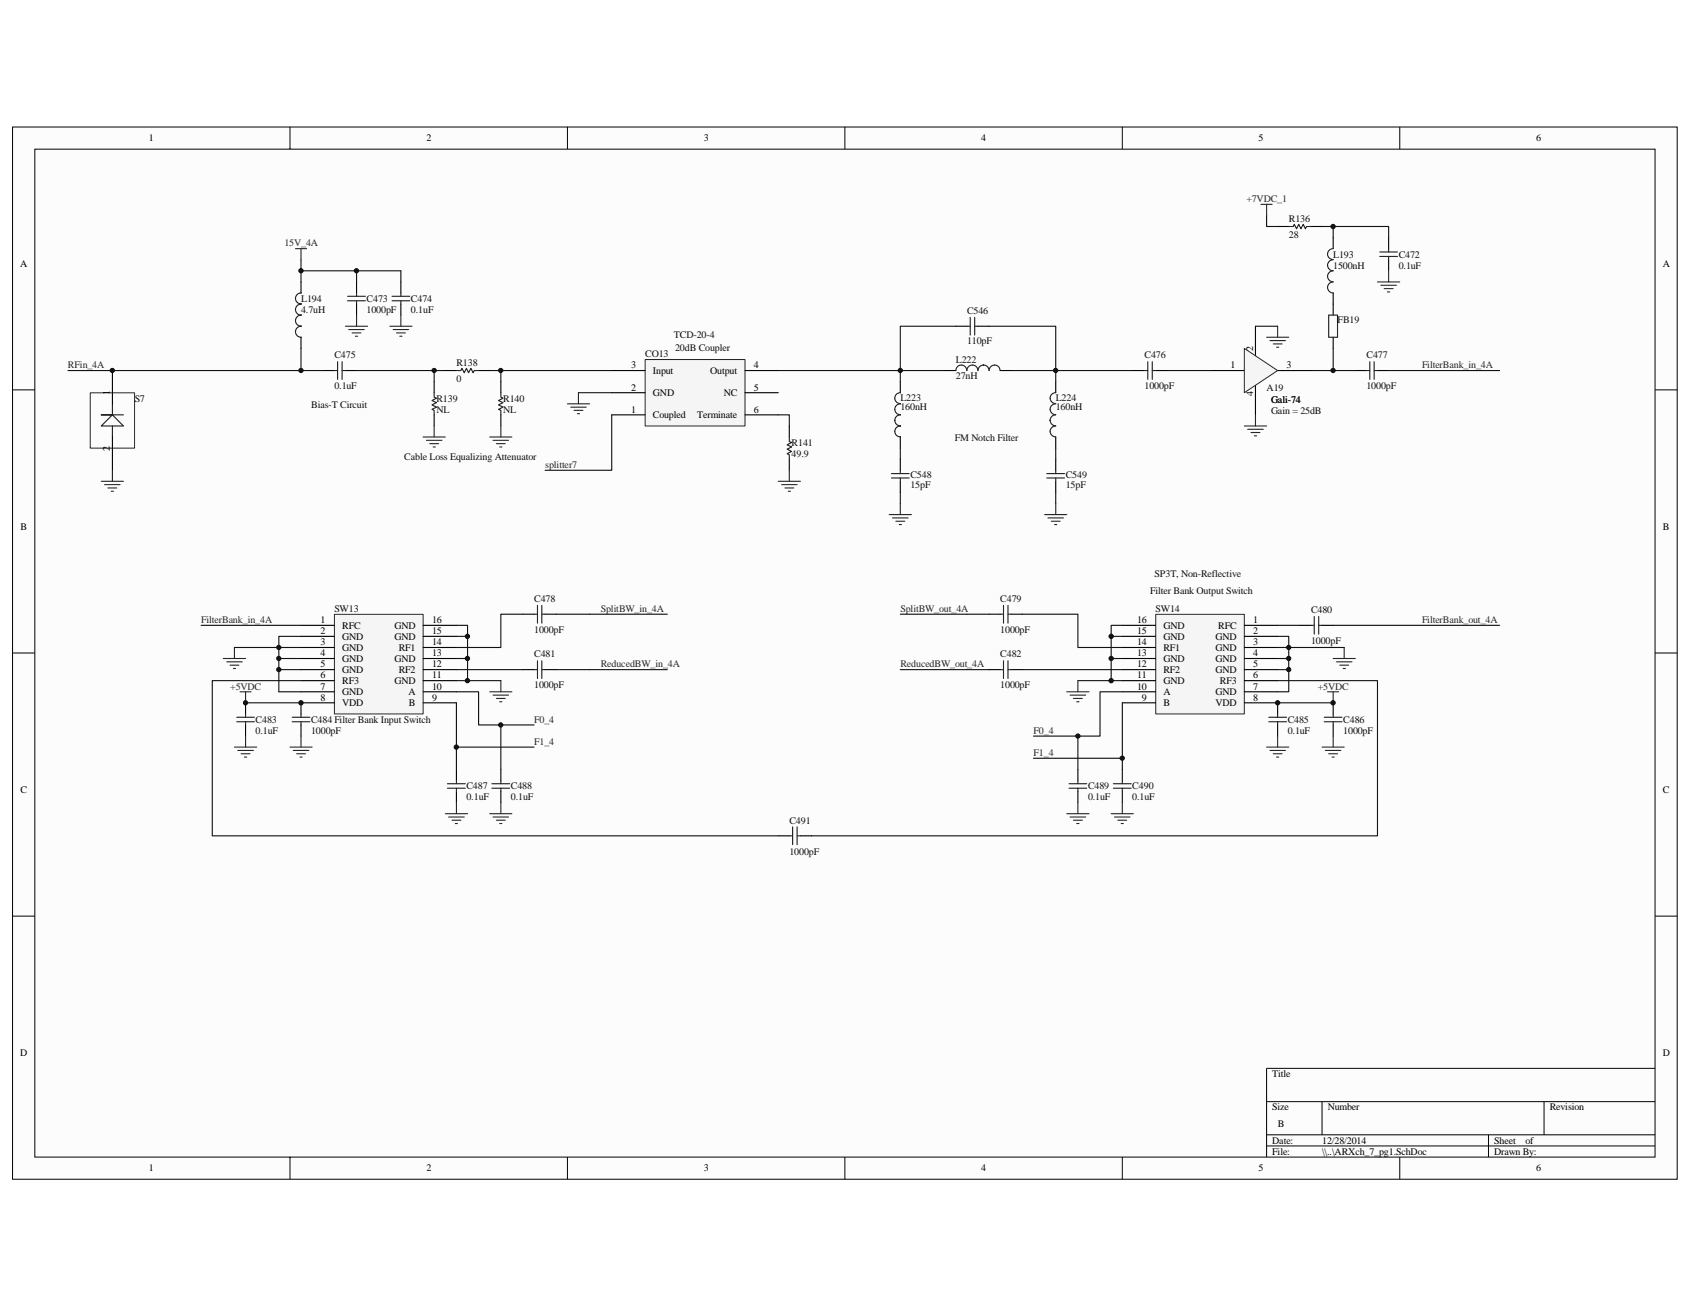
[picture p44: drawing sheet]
<svg xmlns="http://www.w3.org/2000/svg" width="279mm" height="216mm" viewBox="0 0 279 216" stroke-linecap="round" stroke-linejoin="round" font-family="sans-serif">
<defs><g id="words">
<g font-size="1.7">
<text x="24.6" y="23.3">1</text>
<text x="70.5" y="23.3">2</text>
<text x="116.4" y="23.3">3</text>
<text x="162.2" y="23.3">4</text>
<text x="208.1" y="23.3">5</text>
<text x="254" y="23.3">6</text>
<text x="3.3" y="44.2">A</text>
<text x="274.9" y="44.2">A</text>
<text x="207.2" y="58" transform="rotate(-90 207.2 58)">2</text>
<text x="18.2" y="65.3" transform="rotate(-90 18.2 65.3)">1</text>
<text x="104.4" y="60.9">3</text>
<text x="104.4" y="64.6">2</text>
<text x="107.9" y="61.8">Input</text>
<text x="107.9" y="65.5">GND</text>
<text x="117.4" y="61.8">Output</text>
<text x="119.7" y="65.5">NC</text>
<text x="124.6" y="60.9">4</text>
<text x="124.6" y="64.6">5</text>
<text x="203.5" y="60.9">1</text>
<text x="207.2" y="65.4" transform="rotate(-90 207.2 65.4)">4</text>
<text x="212.7" y="60.9">3</text>
<text x="104.4" y="68.2">1</text>
<text x="107.9" y="69.1">Coupled</text>
<text x="115.3" y="69.1">Terminate</text>
<text x="124.6" y="68.2">6</text>
<text x="18.2" y="74.5" transform="rotate(-90 18.2 74.5)">2</text>
<text x="3.4" y="87.7">B</text>
<text x="274.9" y="87.7">B</text>
<text x="53" y="103">1</text>
<text x="53" y="104.8">2</text>
<text x="53" y="106.7">3</text>
<text x="56.6" y="103.9">RFC</text>
<text x="56.6" y="105.7">GND</text>
<text x="56.6" y="107.6">GND</text>
<text x="65.2" y="105.7">GND</text>
<text x="65.2" y="103.9">GND</text>
<text x="65.9" y="107.6">RF1</text>
<text x="71.4" y="106.7">14</text>
<text x="71.4" y="104.8">15</text>
<text x="71.4" y="103">16</text>
<text x="188" y="106.7">14</text>
<text x="188" y="104.8">15</text>
<text x="188" y="103">16</text>
<text x="192.3" y="107.6">RF1</text>
<text x="192.3" y="105.7">GND</text>
<text x="192.3" y="103.9">GND</text>
<text x="201" y="105.7">GND</text>
<text x="201" y="107.6">GND</text>
<text x="201.4" y="103.9">RFC</text>
<text x="207.2" y="104.8">2</text>
<text x="207.2" y="106.7">3</text>
<text x="207.2" y="103">1</text>
<text x="53" y="108.5">4</text>
<text x="53" y="110.3">5</text>
<text x="53" y="112.2">6</text>
<text x="56.6" y="109.4">GND</text>
<text x="56.6" y="111.3">GND</text>
<text x="56.6" y="113.1">RF3</text>
<text x="65.2" y="113.1">GND</text>
<text x="65.2" y="109.4">GND</text>
<text x="65.9" y="111.3">RF2</text>
<text x="71.4" y="110.3">12</text>
<text x="71.4" y="112.2">11</text>
<text x="71.4" y="108.5">13</text>
<text x="188" y="112.2">11</text>
<text x="188" y="110.3">12</text>
<text x="188" y="108.5">13</text>
<text x="192.3" y="113.1">GND</text>
<text x="192.3" y="111.3">RF2</text>
<text x="192.3" y="109.4">GND</text>
<text x="201" y="109.4">GND</text>
<text x="201" y="111.3">GND</text>
<text x="201.7" y="113.1">RF3</text>
<text x="207.2" y="108.5">4</text>
<text x="207.2" y="110.3">5</text>
<text x="207.2" y="112.2">6</text>
<text x="53" y="114">7</text>
<text x="53" y="115.8">8</text>
<text x="56.6" y="114.9">GND</text>
<text x="56.6" y="116.8">VDD</text>
<text x="67.5" y="114.9">A</text>
<text x="67.6" y="116.8">B</text>
<text x="71.4" y="114">10</text>
<text x="71.4" y="115.8">9</text>
<text x="188" y="114">10</text>
<text x="188.8" y="115.8">9</text>
<text x="192.3" y="116.8">B</text>
<text x="192.3" y="114.9">A</text>
<text x="201" y="114.9">GND</text>
<text x="201" y="116.8">VDD</text>
<text x="207.2" y="114">7</text>
<text x="207.2" y="115.8">8</text>
<text x="3.4" y="131.1">C</text>
<text x="274.9" y="131.1">C</text>
<text x="3.3" y="174.6">D</text>
<text x="210.3" y="178.1">Title</text>
<text x="274.9" y="174.6">D</text>
<text x="210.3" y="183.6">Size</text>
<text x="219.5" y="183.6">Number</text>
<text x="256.2" y="183.6">Revision</text>
<text x="210.3" y="189.1">Date:</text>
<text x="210.3" y="190.9">File:</text>
<text x="211.2" y="186.3">B</text>
<text x="218.6" y="190.9">\\..\ARXch_7_pg1.SchDoc</text>
<text x="218.6" y="189.1">12/28/2014</text>
<text x="247" y="190.9">Drawn By:</text>
<text x="247" y="189.1">Sheet</text>
<text x="252.2" y="189.1">of</text>
<text x="24.6" y="193.7">1</text>
<text x="70.5" y="193.7">2</text>
<text x="116.4" y="193.7">3</text>
<text x="162.2" y="193.7">4</text>
<text x="208.1" y="193.7">5</text>
<text x="254" y="193.7">6</text>
</g>
<g font-size="1.7" fill="#262626">
<text x="206.1" y="33.4">+7VDC_1</text>
<text x="47" y="40.7">15V_4A</text>
<text x="11.2" y="60.9">RFin_4A</text>
<text x="235.1" y="60.9">FilterBank_in_4A</text>
<text x="90.1" y="77.4">splitter7</text>
<text x="99.3" y="101.2">SplitBW_in_4A</text>
<text x="148.9" y="101.2">SplitBW_out_4A</text>
<text x="33.3" y="103">FilterBank_in_4A</text>
<text x="235.1" y="103">FilterBank_out_4A</text>
<text x="99.3" y="110.3">ReducedBW_in_4A</text>
<text x="148.9" y="110.3">ReducedBW_out_4A</text>
<text x="38.1" y="114">+5VDC</text>
<text x="88.3" y="119.5">F0_4</text>
<text x="217.9" y="114">+5VDC</text>
<text x="88.3" y="123.1">F1_4</text>
<text x="170.9" y="121.3">F0_4</text>
<text x="170.9" y="125">F1_4</text>
</g>
<g font-size="1.7" fill="#0e0e0e">
<text x="213.1" y="39.3">28</text>
<text x="213.1" y="36.7">R136</text>
<text x="220.4" y="44.4">1500nH</text>
<text x="220.4" y="42.6">L193</text>
<text x="231.2" y="42.6">C472</text>
<text x="231.2" y="44.4">0.1uF</text>
<text x="49.8" y="51.7">4.7uH</text>
<text x="49.8" y="49.9">L194</text>
<text x="60.6" y="51.7">1000pF</text>
<text x="60.6" y="49.9">C473</text>
<text x="67.9" y="51.7">0.1uF</text>
<text x="67.9" y="49.9">C474</text>
<text x="159.9" y="51.9">C546</text>
<text x="221.1" y="53.4">FB19</text>
<text x="55.3" y="59.2">C475</text>
<text x="106.7" y="59.1">CO13</text>
<text x="111.4" y="55.9">TCD-20-4</text>
<text x="111.6" y="58">20dB Coupler</text>
<text x="158" y="60">L222</text>
<text x="159.9" y="56.9">110pF</text>
<text x="189.2" y="59.2">C476</text>
<text x="225.9" y="59.2">C477</text>
<text x="55.3" y="64.4">0.1uF</text>
<text x="75.5" y="63.1">0</text>
<text x="75.5" y="60.5">R138</text>
<text x="158" y="62.7">27nH</text>
<text x="189.2" y="64.4">1000pF</text>
<text x="209.4" y="64.6">A19</text>
<text x="225.9" y="64.4">1000pF</text>
<text x="22.3" y="66.4">S7</text>
<text x="51.4" y="67.5">Bias-T Circuit</text>
<text x="72.2" y="68.2">NL</text>
<text x="72.2" y="66.4">R139</text>
<text x="83.2" y="66.4">R140</text>
<text x="83.2" y="68.2">NL</text>
<text x="148.9" y="67.9">160nH</text>
<text x="148.9" y="66.2">L223</text>
<text x="174.5" y="67.9">160nH</text>
<text x="174.5" y="66.2">L224</text>
<text x="210.1" y="66.6">Gali-74</text>
<text x="210.1" y="68.4">Gain = 25dB</text>
<text x="66.8" y="76.1">Cable Loss Equalizing Attenuator</text>
<text x="130.9" y="75.5">49.9</text>
<text x="130.9" y="73.7">R141</text>
<text x="157.8" y="73">FM Notch Filter</text>
<text x="150.5" y="80.7">15pF</text>
<text x="150.5" y="79">C548</text>
<text x="176.2" y="80.7">15pF</text>
<text x="176.2" y="79">C549</text>
<text x="190.9" y="95.3">SP3T, Non-Reflective</text>
<text x="55.3" y="101.2">SW13</text>
<text x="88.3" y="99.5">C478</text>
<text x="165.4" y="99.5">C479</text>
<text x="190.1" y="98.3">Filter Bank Output Switch</text>
<text x="191.1" y="101.2">SW14</text>
<text x="216.7" y="101.4">C480</text>
<text x="88.3" y="104.7">1000pF</text>
<text x="165.4" y="104.7">1000pF</text>
<text x="216.7" y="106.5">1000pF</text>
<text x="88.3" y="113.8">1000pF</text>
<text x="88.3" y="108.7">C481</text>
<text x="165.4" y="113.8">1000pF</text>
<text x="165.4" y="108.7">C482</text>
<text x="42.2" y="119.5">C483</text>
<text x="51.4" y="119.5">C484 Filter Bank Input Switch</text>
<text x="212.9" y="119.5">C485</text>
<text x="222.1" y="119.5">C486</text>
<text x="42.2" y="121.3">0.1uF</text>
<text x="51.4" y="121.3">1000pF</text>
<text x="212.9" y="121.3">0.1uF</text>
<text x="222.1" y="121.3">1000pF</text>
<text x="77.1" y="130.5">C487</text>
<text x="84.5" y="130.5">C488</text>
<text x="179.9" y="130.5">C489</text>
<text x="187.2" y="130.5">C490</text>
<text x="77.1" y="132.3">0.1uF</text>
<text x="84.5" y="132.3">0.1uF</text>
<text x="130.5" y="136.2">C491</text>
<text x="179.9" y="132.3">0.1uF</text>
<text x="187.2" y="132.3">0.1uF</text>
<text x="130.5" y="141.3">1000pF</text>
</g>
</g></defs>
<path d="M2.1 21h275.2v173.9h-275.2z" fill="#fcfcfc"/>
<path d="M2.1 21h275.2v173.9h-275.2z" fill="none" stroke="#000" stroke-width=".17"/>
<path d="M5.8 24.7h267.8v166.6h-267.8z" fill="#fcfcfc"/>
<g fill="none" stroke="#000" stroke-width=".17">
<path d="M5.8 24.7h267.8v166.6h-267.8zM47.9 21v3.6M93.8 21v3.6M139.7 21v3.6M185.5 21v3.6M231.4 21v3.6M2.1 64.5h3.6M273.6 64.5h3.7M2.1 107.9h3.6M273.6 107.9h3.7M2.1 151.4h3.6M273.6 151.4h3.7"/>
<path d="M273.6 176.6h-64.2v14.7M47.9 191.3v3.6M93.8 191.3v3.6M139.7 191.3v3.6M185.5 191.3v3.6M209.4 182.1h64.2M209.4 187.6h64.2M209.4 189.4h64.2M218.6 182.1v5.5M231.4 191.3v3.6M246.1 187.6v3.7M255.3 182.1v5.5"/>
</g>
<g fill="none" stroke="#0e0e0e" stroke-width=".18">
<path d="M209.4 35.6v1.8h1.8M218.6 37.4h11v1.9M220.4 37.4v1.9M49.8 42.9v3.7M49.8 57.6v3.7h-38.6M49.8 44.8h16.5v1.8M58.9 44.8v1.8M220.4 57.6v3.7M49.8 61.3h3.6M58.9 61.3h14.7M71.8 61.3v1.8M81 61.3h1.8v1.8"/>
<path d="M82.8 61.3h18.3M95.6 64.9h5.5M128.7 68.6h1.8v1.8M216.7 61.3h7.4M229.6 61.3h18.3"/>
</g>
<g fill="none" stroke="#000" stroke-width=".18">
<path d="M211.2 37.4h1.9M216.7 37.4h1.9M220.4 39.3v1.8M229.6 39.3v1.8M49.8 46.6v1.8M49.8 55.8v1.8M58.9 46.6v1.8M58.9 50.3v1.8M66.3 46.6v1.8M66.3 50.3v1.8M220.4 48.4v3.7M220.4 55.8v1.8"/>
<path d="M229.6 42.9v1.9M53.4 61.3h1.9M57.1 61.3h1.8M71.8 63.1v1.8M71.8 68.6v1.8M73.6 61.3h1.9M79.1 61.3h1.9M82.8 63.1v1.8M82.8 68.6v1.8M130.5 70.4v1.8M130.5 75.9v1.8M187.4 61.3h1.8"/>
<path d="M191.1 61.3h1.8M224.1 61.3h1.8M227.7 61.3h1.9"/>
</g>
<g fill="none" stroke="#1c1c1c" stroke-width=".18">
<path d="M213.1 37.4h.7l.2-.3 .4 .7 .3-.7 .4 .7 .4-.7 .3 .7 .2-.4h.7M49.8 53.9a.9 .9 0 0 0-.9 1v-.1a.9 .9 0 0 0 .9 1M49.8 50.3a.9 .9 0 0 0-.9 .9 .9 .9 0 0 0 .9 .9 .91 .91 0 0 0-.9 .9 .91 .91 0 0 0 .9 .9M49.8 48.4a.9 .9 0 0 0-.9 .9 .9 .9 0 0 0 .9 .9M55.8 59.8v2.9M56.6 59.8v2.9M57.5 49.7h2.9M57.5 49h2.9M58.9 48.4v.6M58.9 49.7v.6M64.8 49.7h3M64.8 49h3"/>
<path d="M66.3 48.4v.6M66.3 49.7v.6M189.8 59.8v2.9M190.5 59.8v2.9M219.7 52.1h1.4v3.7h-1.4zM220.4 46.6a.92 .92 0 0 0-.9 .9 .92 .92 0 0 0 .9 .9M220.4 42.9a.92 .92 0 0 0-.9 1 .92 .92 0 0 0 .9 .9 .91 .91 0 0 0-.9 .9 .91 .91 0 0 0 .9 .9M220.4 41.1a.9 .9 0 0 0-.9 .9 .9 .9 0 0 0 .9 .9M226.5 59.8v2.9M227.2 59.8v2.9M228.1 41.7h2.9M228.1 42.4h2.9"/>
<path d="M229.6 41.1v.6M229.6 42.4v.5M55.3 61.3h.5M56.6 61.3h.5M71.8 64.9v.8l.4 .1-.8 .4 .8 .4-.8 .3 .8 .4-.8 .4 .4 .1v.8M75.5 61.3h.7l.2-.4 .4 .7 .3-.7 .4 .7 .4-.7 .3 .7 .2-.3h.7M82.8 64.9v.8l.4 .1-.8 .4 .8 .4-.8 .3 .8 .4-.8 .4 .4 .1v.8M130.5 72.2v.8l.4 .2-.8 .3 .8 .4-.8 .4 .8 .3-.8 .4 .4 .2v.7M189.2 61.3h.6M190.5 61.3h.6M225.9 61.3h.6M227.2 61.3h.5"/>
</g>
<g fill="none" stroke="#262626" stroke-width=".18">
<path d="M208.5 33.8h1.8M209.4 33.8v1.8M57.1 53.9h3.7M57.7 54.5h2.5M58.2 55h1.5M58.8 55.6h.3M58.9 52.1v1.8M64.5 53.9h3.6M65 54.5h2.6M65.6 55h1.4M66.1 55.6h.4M66.3 52.1v1.8"/>
<path d="M227.7 46.6h3.7M228.3 47.2h2.6M228.8 47.7h1.5M229.4 48.3h.4M229.6 44.8v1.8M70 72.2h3.6M70.5 72.8h2.6M71.1 73.3h1.4M71.6 73.9h.4M71.8 70.4v1.8M81 72.2h3.6M81.5 72.8h2.6"/>
<path d="M82.1 73.3h1.4M82.6 73.9h.4M82.8 70.4v1.8M93.8 66.8h3.7M94.4 67.3h2.5M94.9 67.8h1.5M95.5 68.4h.3M95.6 64.9v1.9M128.7 79.6h3.6M130.5 77.7v1.9M129.2 80.1h2.6M129.8 80.7h1.4"/>
<path d="M130.3 81.2h.4"/>
</g>
<path d="M55.3 101.6h14.7v16.4h-14.7z" fill="#f5f5f5"/>
<path d="M55.3 101.6h14.7v16.4h-14.7z" fill="none" stroke="#262626" stroke-width=".17"/>
<g fill="none" stroke="#000" stroke-width=".18">
<path d="M40.6 116.2v1.8M40.6 119.8v1.9M49.8 119.8v1.9M49.8 103.4h5.5M49.8 105.2h5.5M49.8 107h5.5M49.8 108.9h5.5M49.8 110.7h5.5M49.8 112.5h5.5M49.8 114.4h5.5M55.3 116.2h-5.5v1.8M70 103.4h5.5"/>
<path d="M70 105.2h5.5M70 107h5.5M70 108.9h5.5M70 110.7h5.5M70 112.5h5.5M70 114.4h5.5M70 116.2h5.5M86.5 110.7h1.8M86.5 101.5h1.8M90.1 110.7h1.9M90.1 101.5h1.9M75.5 127.2v1.8"/>
<path d="M75.5 130.9v1.8M82.8 127.2v1.8M82.8 130.9v1.8M128.7 138.2h1.8M132.3 138.2h1.9"/>
</g>
<g fill="none" stroke="#0e0e0e" stroke-width=".18">
<path d="M33.3 103.4h16.5M38.8 107h7.3v1.9M40.6 116.2h9.2M46.1 110.7v3.7h3.7M46.1 108.9v1.8h3.7M46.1 108.9h3.7M49.8 105.2h-3.7v1.8h3.7M49.8 112.5h-14.7v25.7h93.6M75.5 110.7h11M75.5 108.9h1.8v3.6M75.5 105.2h1.8v3.7M75.5 103.4h1.8v1.8"/>
<path d="M75.5 114.4h3.6v5.4h9.2M75.5 112.5h7.3M75.5 116.2v11M82.8 119.8v7.4M86.5 101.5h-3.7v5.5h-7.3M92 110.7h18.3M92 101.5h18.3M75.5 123.5h12.8"/>
</g>
<g fill="none" stroke="#1c1c1c" stroke-width=".18">
<path d="M39.1 119.3h3M39.1 118.6h3M40.6 118v.6M40.6 119.3v.5M48.3 119.3h2.9M48.3 118.6h2.9M49.8 118v.6M49.8 119.3v.5M88.3 101.5h.6M88.3 110.7h.6M88.9 100.1v2.9M88.9 109.2v3"/>
<path d="M89.6 101.5h.5M89.6 110.7h.5M89.6 100.1v2.9M89.6 109.2v3M74 130.3h2.9M74 129.6h2.9M75.5 129v.6M75.5 130.3v.6M81.3 130.3h3M81.3 129.6h3M82.8 129v.6M82.8 130.3v.6"/>
<path d="M130.5 138.2h.5M131 136.7v2.9M131.8 138.2h.5M131.8 136.7v2.9"/>
</g>
<g fill="none" stroke="#262626" stroke-width=".18">
<path d="M36.9 108.9h3.7M37.5 109.4h2.5M38 110h1.5M38.6 110.5h.3M38.8 107v1.9M39.7 114.4h1.8M40.6 114.4v1.8M81 114.4h3.6M81.5 114.9h2.6M82.1 115.5h1.4M82.6 116h.4M82.8 112.5v1.9"/>
<path d="M38.8 123.5h3.6M39.3 124.1h2.6M39.9 124.6h1.4M40.4 125.2h.4M40.6 121.7v1.8M47.9 123.5h3.7M48.5 124.1h2.6M49 124.6h1.5M49.6 125.2h.4M49.8 121.7v1.8M73.6 134.5h3.7M74.2 135.1h2.6"/>
<path d="M74.7 135.6h1.5M75.3 136.1h.3M75.5 132.7v1.8M81 134.5h3.6M81.5 135.1h2.6M82.1 135.6h1.4M82.6 136.1h.4M82.8 132.7v1.8"/>
</g>
<path d="M191.1 101.6h14.6v16.4h-14.6z" fill="#f5f5f5"/>
<path d="M191.1 101.6h14.6v16.4h-14.6z" fill="none" stroke="#262626" stroke-width=".17"/>
<g fill="none" stroke="#000" stroke-width=".18">
<path d="M207.6 53.9v5.5M200.2 61.3h5.5M207.6 63.1v5.5M211.2 61.3h5.5M163.5 110.7h1.9M163.5 101.5h1.9M167.2 110.7h1.8M167.2 101.5h1.8M185.5 103.4h5.6M185.5 105.2h5.6M185.5 107h5.6M185.5 108.9h5.6"/>
<path d="M185.5 110.7h5.6M185.5 112.5h5.6M185.5 114.4h5.6M185.5 116.2h5.6M205.7 103.4h5.5M205.7 105.2h5.5M205.7 107h5.5M205.7 108.9h5.5M205.7 110.7h5.5M205.7 112.5h5.5M205.7 114.4h5.5M205.7 116.2h5.5v1.8"/>
<path d="M211.2 119.8v1.9M214.9 103.4h1.8M218.6 103.4h1.8M220.4 116.2v1.8M220.4 119.8v1.9M178.2 127.2v1.8M178.2 130.9v1.8M185.5 127.2v1.8M185.5 130.9v1.8"/>
</g>
<g fill="none" stroke="#1c1c1c" stroke-width=".18">
<path d="M165.4 101.5h.5M165.4 110.7h.5M165.9 100.1v2.9M165.9 109.2v3M166.6 101.5h.6M166.6 110.7h.6M166.6 100.1v2.9M166.6 109.2v3M209.8 118.6h2.9M209.8 119.3h2.9M211.2 118v.6M211.2 119.3v.5"/>
<path d="M216.7 103.4h.6M217.3 101.9v2.9M218 103.4h.6M218 101.9v2.9M218.9 118.6h3M218.9 119.3h3M220.4 118v.6M220.4 119.3v.5M176.7 130.3h3M176.7 129.6h3M178.2 129v.6M178.2 130.3v.6"/>
<path d="M184.1 129.6h2.9M184.1 130.3h2.9M185.5 129v.6M185.5 130.3v.6"/>
</g>
<g fill="none" stroke="#0e0e0e" stroke-width=".18">
<path d="M148.8 101.5h14.7M148.8 110.7h14.7M169 101.5h9.2v5.5h7.3M169 110.7h16.5M178.2 112.5h5.5M183.7 105.2h1.8M183.7 108.9h1.8M185.5 103.4h-1.8v9.1h1.8M185.5 116.2v9.1h-14.6M185.5 114.4h-3.6v7.3h-11M211.2 112.5h16.5v25.7h-93.5M211.2 105.2h1.9v3.7h-1.9"/>
<path d="M211.2 116.2h9.2M211.2 103.4h3.7M211.2 107h11M213.1 108.9v1.8h-1.9M213.1 110.7v3.7h-1.9M220.4 103.4h27.5M178.2 121.7v5.5M185.5 125.3v1.9"/>
</g>
<g fill="none" stroke="#262626" stroke-width=".18">
<path d="M48.9 41.1h1.8M49.8 41.1v1.8M176.4 114.4h3.6M176.9 114.9h2.6M177.5 115.5h1.4M178 116h.4M178.2 112.5v1.9M219.5 114.4h1.8M220.4 114.4v1.8M220.4 108.9h3.7M221 109.4h2.5M221.5 110h1.5"/>
<path d="M222.1 110.5h.3M222.2 107v1.9M176.4 134.5h3.6M176.9 135.1h2.6M177.5 135.6h1.4M178 136.1h.4M178.2 132.7v1.8M183.7 134.5h3.7M184.3 135.1h2.5M184.8 135.6h1.5M185.4 136.1h.3M185.5 132.7v1.8"/>
<path d="M209.4 123.5h3.7M210 124.1h2.5M210.5 124.6h1.5M211.1 125.2h.3M211.2 121.7v1.8M218.6 123.5h3.6M219.1 124.1h2.6M219.7 124.6h1.4M220.2 125.2h.4M220.4 121.7v1.8"/>
</g>
<path d="M205.7 57.6l5.5 3.7-5.5 3.6z" fill="#f5f5f5" stroke="#262626" stroke-width=".17"/>
<path d="M209.4 55.8h3.7M210 56.3h2.5M210.5 56.9h1.5M211.1 57.4h.3M211.2 53.9v1.9M205.7 70.4h3.7M206.3 71h2.6M206.8 71.5h1.5M207.4 72.1h.4M207.6 68.6v1.8" fill="none" stroke="#262626" stroke-width=".18"/>
<path d="M207.6 53.9h3.6" fill="none" stroke="#0e0e0e" stroke-width=".18"/>
<path d="M106.7 59.5h16.5v10.9h-16.5z" fill="#f5f5f5"/>
<path d="M106.7 59.4h16.5v11h-16.5zM14.9 64.9h7.3v9.2h-7.3z" fill="none" stroke="#262626" stroke-width=".17"/>
<g fill="none" stroke="#000" stroke-width=".18">
<path d="M158 53.9h1.9M161.7 53.9h1.8M18.6 61.3v5.5M18.6 72.2v5.5M101.1 61.3h5.5M101.1 64.9h5.5M101.1 68.6h5.5M123.2 61.3h5.5M123.2 64.9h5.5M123.2 68.6h5.5M148.8 63.1v1.8M148.8 72.2v1.9"/>
<path d="M148.8 75.9v1.8M148.8 79.6v1.8M156.2 61.3h1.8M165.4 61.3h1.8M174.5 63.1v1.8M174.5 72.2v1.9M174.5 75.9v1.8M174.5 79.6v1.8"/>
</g>
<g fill="none" stroke="#1c1c1c" stroke-width=".18">
<path d="M159.9 53.9h.5M160.4 52.5v2.9M161.1 53.9h.6M161.1 52.5v2.9M18.6 66.8v1.8l-1.9 1.8h3.7l-1.8-1.8h-1.9h3.7M18.6 70.4v1.8M147.4 79h2.9M147.4 78.3h2.9M148.8 70.4h.1a.9 .9 0 0 0-1 .9 .9 .9 0 0 0 1 .9h-.1M148.8 66.8h.1a.9 .9 0 0 0-1 .9 .9 .9 0 0 0 1 .9 .9 .9 0 0 0-1 .9 .9 .9 0 0 0 1 .9h-.1M148.8 64.9h.1a.9 .9 0 0 0-1 .9 .9 .9 0 0 0 1 .9h-.1M148.8 77.7v.6"/>
<path d="M148.8 79v.6M158 61.3a.9 .9 0 0 1 .9-1 .9 .9 0 0 1 .9 1M159.9 61.3a.91 .91 0 0 1 .9-1 .91 .91 0 0 1 .9 1 .94 .94 0 0 1 .9-1 .9 .9 0 0 1 .9 1M163.5 61.3a.9 .9 0 0 1 .9-1 .9 .9 0 0 1 .9 1M173.1 79h2.9M173.1 78.3h2.9M174.5 77.7v.6M174.5 79v.6M174.5 70.4a.9 .9 0 0 0-.9 .9 .9 .9 0 0 0 .9 .9M174.5 66.8a.91 .91 0 0 0-.9 .9 .91 .91 0 0 0 .9 .9 .92 .92 0 0 0-.9 .9 .92 .92 0 0 0 .9 .9M174.5 64.9a.9 .9 0 0 0-.9 .9 .9 .9 0 0 0 .9 .9"/>
</g>
<g fill="none" stroke="#262626" stroke-width=".18">
<path d="M16.7 79.6h3.7M18.6 77.7v1.9M17.3 80.1h2.6M17.8 80.7h1.5M18.4 81.2h.4M147 85.1h3.7M147.6 85.6h2.5M148.1 86.2h1.5M148.7 86.7h.3M148.8 83.2v1.9M172.7 85.1h3.7M173.2 85.6h2.6"/>
<path d="M173.8 86.2h1.5M174.3 86.7h.4M174.5 83.2v1.9"/>
</g>
<path d="M158 53.9h-9.2v7.4h-20.1M163.5 53.9h11v7.4h12.9M101.1 68.6v9.1h-11M148.8 74.1v1.8M156.2 61.3h-7.4v1.8M167.2 61.3h7.3v1.8M174.5 74.1v1.8M192.9 61.3h7.3M148.8 81.4v1.8M174.5 81.4v1.8" fill="none" stroke="#0e0e0e" stroke-width=".18"/>
<g fill="#0e0e0e" stroke="#0e0e0e" stroke-width=".17">
<circle cx="18.6" cy="61.2" r=".35"/>
<circle cx="40.6" cy="116.2" r=".36"/>
<circle cx="46.1" cy="110.7" r=".35"/>
<circle cx="46.1" cy="108.8" r=".35"/>
<circle cx="46.1" cy="107" r=".35"/>
<circle cx="49.8" cy="116.2" r=".36"/>
<circle cx="49.8" cy="61.2" r=".36"/>
<circle cx="49.8" cy="44.8" r=".36"/>
<circle cx="58.9" cy="44.8" r=".35"/>
<circle cx="71.8" cy="61.2" r=".35"/>
<circle cx="75.4" cy="123.5" r=".36"/>
<circle cx="77.3" cy="112.5" r=".36"/>
<circle cx="77.3" cy="108.8" r=".35"/>
<circle cx="77.3" cy="105.2" r=".36"/>
<circle cx="82.8" cy="119.8" r=".36"/>
<circle cx="82.8" cy="61.2" r=".35"/>
<circle cx="148.8" cy="61.2" r=".36"/>
<circle cx="174.5" cy="61.2" r=".35"/>
<circle cx="178.2" cy="121.7" r=".36"/>
<circle cx="183.7" cy="112.5" r=".36"/>
<circle cx="183.7" cy="108.8" r=".36"/>
<circle cx="183.7" cy="105.2" r=".36"/>
<circle cx="185.5" cy="125.3" r=".35"/>
<circle cx="211.2" cy="116.2" r=".36"/>
<circle cx="213.1" cy="110.7" r=".35"/>
<circle cx="213.1" cy="108.8" r=".35"/>
<circle cx="213.1" cy="107" r=".35"/>
<circle cx="220.4" cy="116.2" r=".36"/>
<circle cx="220.4" cy="61.2" r=".35"/>
<circle cx="220.4" cy="37.4" r=".36"/>
</g>
<use href="#words"/>
</svg>
